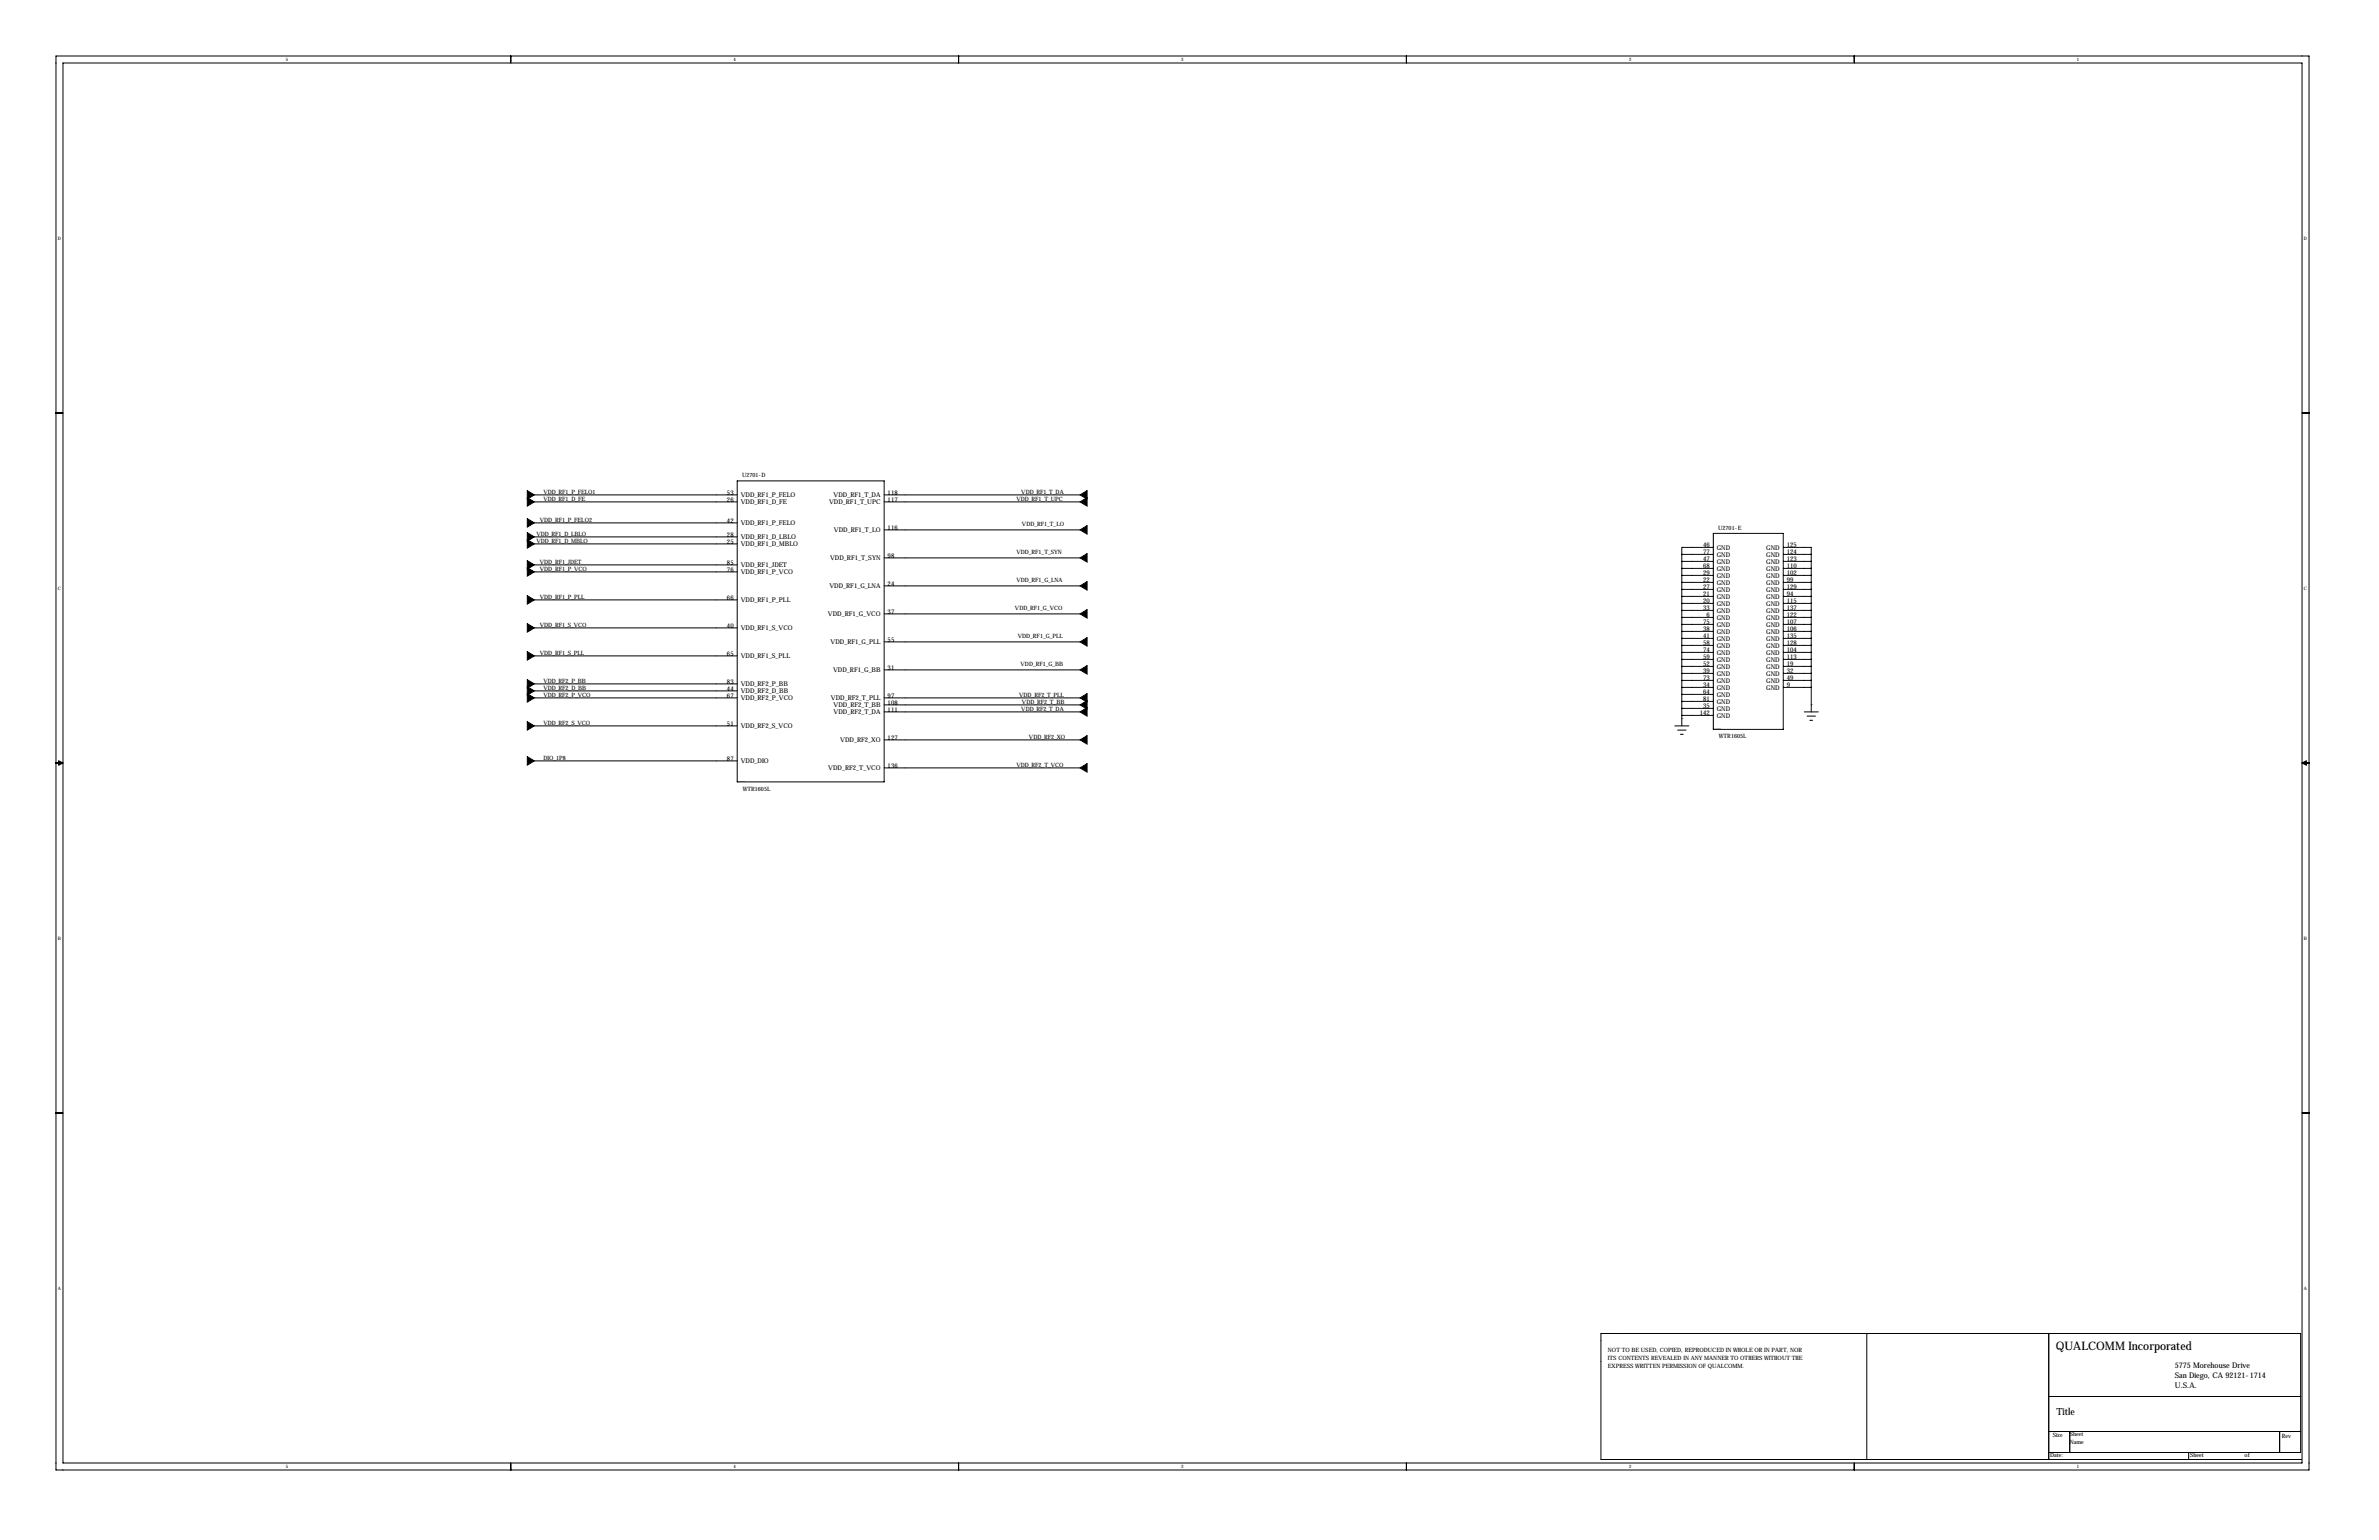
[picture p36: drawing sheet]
<svg xmlns="http://www.w3.org/2000/svg" width="864mm" height="559mm" viewBox="0 0 864 559" stroke-linecap="round" stroke-linejoin="round" font-family="sans-serif">
<defs><g id="words">
<text font-size="4.3" x="746.3" y="489.8">QUALCOMM Incorporated</text>
<text font-size="3.6" x="746.5" y="513.6">Title</text>
<g font-size="2.8">
<text x="789.4" y="496.3">5775 Morehouse Drive</text>
<text x="789.4" y="503.8">U.S.A.</text>
<text x="789.4" y="500">San Diego, CA 92121-1714</text>
</g>
<g font-size="2.4">
<text x="263.9" y="179.6">53</text>
<text x="322.2" y="179.6">118</text>
<text x="263.9" y="182.1">26</text>
<text x="268.9" y="180.5">VDD_RF1_P_FELO</text>
<text x="268.9" y="183.1">VDD_RF1_D_FE</text>
<text x="300.9" y="183.1">VDD_RF1_T_UPC</text>
<text x="302.6" y="180.5">VDD_RF1_T_DA</text>
<text x="322.2" y="182.1">117</text>
<text x="263.9" y="189.7">42</text>
<text x="268.9" y="190.7">VDD_RF1_P_FELO</text>
<text x="263.9" y="194.8">28</text>
<text x="263.9" y="197.4">25</text>
<text x="268.9" y="195.8">VDD_RF1_D_LBLO</text>
<text x="302.7" y="193.2">VDD_RF1_T_LO</text>
<text x="322.2" y="192.3">116</text>
<text x="268.9" y="198.3">VDD_RF1_D_MBLO</text>
<text x="301.3" y="203.4">VDD_RF1_T_SYN</text>
<text x="322.2" y="202.4">98</text>
<text x="618.2" y="198.6">46</text>
<text x="618.2" y="201.2">77</text>
<text x="618.2" y="203.7">47</text>
<text x="623.2" y="199.6">GND</text>
<text x="623.2" y="202.1">GND</text>
<text x="641.2" y="199.6">GND</text>
<text x="641.2" y="202.1">GND</text>
<text x="648.6" y="198.6">125</text>
<text x="648.6" y="201.2">124</text>
<text x="648.6" y="203.7">123</text>
<text x="263.9" y="205">85</text>
<text x="263.9" y="207.5">76</text>
<text x="268.9" y="205.9">VDD_RF1_JDET</text>
<text x="268.9" y="208.5">VDD_RF1_P_VCO</text>
<text x="618.2" y="206.2">68</text>
<text x="618.2" y="208.8">29</text>
<text x="623.2" y="204.6">GND</text>
<text x="623.2" y="207.2">GND</text>
<text x="623.2" y="209.7">GND</text>
<text x="641.2" y="204.6">GND</text>
<text x="641.2" y="207.2">GND</text>
<text x="641.2" y="209.7">GND</text>
<text x="648.6" y="206.2">110</text>
<text x="648.6" y="208.8">102</text>
<text x="301.1" y="213.5">VDD_RF1_G_LNA</text>
<text x="322.2" y="212.6">24</text>
<text x="618.2" y="211.3">22</text>
<text x="618.2" y="213.9">27</text>
<text x="623.2" y="212.3">GND</text>
<text x="623.2" y="214.8">GND</text>
<text x="641.2" y="212.3">GND</text>
<text x="641.2" y="214.8">GND</text>
<text x="648.6" y="211.3">99</text>
<text x="648.6" y="213.9">129</text>
<text x="263.9" y="217.7">66</text>
<text x="268.9" y="218.6">VDD_RF1_P_PLL</text>
<text x="618.2" y="216.4">21</text>
<text x="618.2" y="218.9">20</text>
<text x="618.2" y="221.5">33</text>
<text x="623.2" y="217.3">GND</text>
<text x="623.2" y="219.9">GND</text>
<text x="641.2" y="217.3">GND</text>
<text x="641.2" y="219.9">GND</text>
<text x="648.6" y="216.4">94</text>
<text x="648.6" y="218.9">115</text>
<text x="648.6" y="221.5">137</text>
<text x="263.9" y="227.8">40</text>
<text x="300.5" y="223.7">VDD_RF1_G_VCO</text>
<text x="322.2" y="222.8">37</text>
<text x="618.2" y="226.6">75</text>
<text x="619.5" y="224">6</text>
<text x="623.2" y="222.4">GND</text>
<text x="623.2" y="225">GND</text>
<text x="623.2" y="227.5">GND</text>
<text x="641.2" y="222.4">GND</text>
<text x="641.2" y="225">GND</text>
<text x="641.2" y="227.5">GND</text>
<text x="648.6" y="224">122</text>
<text x="648.6" y="226.6">107</text>
<text x="268.9" y="228.8">VDD_RF1_S_VCO</text>
<text x="301.5" y="233.9">VDD_RF1_G_PLL</text>
<text x="322.2" y="232.9">55</text>
<text x="618.2" y="229.1">38</text>
<text x="618.2" y="231.6">41</text>
<text x="623.2" y="230">GND</text>
<text x="623.2" y="232.6">GND</text>
<text x="641.2" y="230">GND</text>
<text x="641.2" y="232.6">GND</text>
<text x="648.6" y="229.1">106</text>
<text x="648.6" y="231.6">135</text>
<text x="263.9" y="238">65</text>
<text x="268.9" y="238.9">VDD_RF1_S_PLL</text>
<text x="618.2" y="234.2">58</text>
<text x="618.2" y="236.7">74</text>
<text x="618.2" y="239.3">59</text>
<text x="623.2" y="235.1">GND</text>
<text x="623.2" y="237.7">GND</text>
<text x="641.2" y="235.1">GND</text>
<text x="641.2" y="237.7">GND</text>
<text x="648.6" y="234.2">128</text>
<text x="648.6" y="236.7">104</text>
<text x="648.6" y="239.3">113</text>
<text x="302.4" y="244">VDD_RF1_G_BB</text>
<text x="322.2" y="243.1">31</text>
<text x="618.2" y="241.8">52</text>
<text x="618.2" y="244.3">39</text>
<text x="623.2" y="240.2">GND</text>
<text x="623.2" y="242.7">GND</text>
<text x="623.2" y="245.3">GND</text>
<text x="641.2" y="242.7">GND</text>
<text x="641.2" y="245.3">GND</text>
<text x="641.2" y="240.2">GND</text>
<text x="648.6" y="241.8">19</text>
<text x="648.6" y="244.3">32</text>
<text x="263.9" y="248.2">83</text>
<text x="263.9" y="250.7">44</text>
<text x="268.9" y="249.1">VDD_RF2_P_BB</text>
<text x="268.9" y="251.6">VDD_RF2_D_BB</text>
<text x="618.2" y="246.9">73</text>
<text x="618.2" y="249.4">34</text>
<text x="618.2" y="252">64</text>
<text x="623.2" y="247.8">GND</text>
<text x="623.2" y="250.4">GND</text>
<text x="641.2" y="247.8">GND</text>
<text x="641.2" y="250.4">GND</text>
<text x="648.6" y="246.9">49</text>
<text x="648.6" y="249.4">9</text>
<text x="263.9" y="253.2">67</text>
<text x="268.9" y="254.2">VDD_RF2_P_VCO</text>
<text x="301.6" y="254.2">VDD_RF2_T_PLL</text>
<text x="302.6" y="256.7">VDD_RF2_T_BB</text>
<text x="322.2" y="253.2">97</text>
<text x="322.2" y="255.8">108</text>
<text x="618.2" y="254.5">81</text>
<text x="618.2" y="257">35</text>
<text x="623.2" y="252.9">GND</text>
<text x="623.2" y="255.4">GND</text>
<text x="623.2" y="258">GND</text>
<text x="263.9" y="263.4">51</text>
<text x="302.6" y="259.3">VDD_RF2_T_DA</text>
<text x="322.2" y="258.3">111</text>
<text x="617" y="259.6">142</text>
<text x="623.2" y="260.5">GND</text>
<text x="268.9" y="264.3">VDD_RF2_S_VCO</text>
<text x="305" y="269.4">VDD_RF2_XO</text>
<text x="322.2" y="268.5">127</text>
<text x="263.9" y="276.1">87</text>
<text x="268.9" y="277">VDD_DIO</text>
<text x="300.7" y="279.6">VDD_RF2_T_VCO</text>
<text x="322.2" y="278.6">136</text>
</g>
<g font-size="2.1">
<text x="269.4" y="173.2">U2701-D</text>
<text x="197.3" y="179.3">VDD_RF1_P_FELO1</text>
<text x="370.7" y="179.3">VDD_RF1_T_DA</text>
<text x="197.3" y="181.9">VDD_RF1_D_FE</text>
<text x="369" y="181.9">VDD_RF1_T_UPC</text>
<text x="196" y="189.5">VDD_RF1_P_FELO2</text>
<text x="371" y="190.8">VDD_RF1_T_LO</text>
<text x="194.7" y="197.1">VDD_RF1_D_MBLO</text>
<text x="194.7" y="194.6">VDD_RF1_D_LBLO</text>
<text x="623.7" y="192.3">U2701-E</text>
<text x="369" y="200.9">VDD_RF1_T_SYN</text>
<text x="196" y="207.3">VDD_RF1_P_VCO</text>
<text x="196" y="204.7">VDD_RF1_JDET</text>
<text x="369" y="211.1">VDD_RF1_G_LNA</text>
<text x="196" y="217.4">VDD_RF1_P_PLL</text>
<text x="368.5" y="221.2">VDD_RF1_G_VCO</text>
<text x="196" y="227.6">VDD_RF1_S_VCO</text>
<text x="369.5" y="231.4">VDD_RF1_G_PLL</text>
<text x="196" y="237.7">VDD_RF1_S_PLL</text>
<text x="370.5" y="241.6">VDD_RF1_G_BB</text>
<text x="197.3" y="247.9">VDD_RF2_P_BB</text>
<text x="197.3" y="250.4">VDD_RF2_D_BB</text>
<text x="197.3" y="253">VDD_RF2_P_VCO</text>
<text x="370" y="253">VDD_RF2_T_PLL</text>
<text x="371" y="255.5">VDD_RF2_T_BB</text>
<text x="197.3" y="263.1">VDD_RF2_S_VCO</text>
<text x="370.7" y="258.1">VDD_RF2_T_DA</text>
<text x="373.5" y="268.2">VDD_RF2_XO</text>
<text x="624" y="268">WTR1605L</text>
<text x="197.3" y="275.8">DIO_1P8</text>
<text x="369" y="278.4">VDD_RF2_T_VCO</text>
<text x="269.6" y="287">WTR1605L</text>
<text x="583.7" y="490.6">NOT TO BE USED, COPIED, REPRODUCED IN WHOLE OR IN PART, NOR</text>
<text x="583.7" y="496.2">EXPRESS WRITTEN PERMISSION OF QUALCOMM.</text>
<text x="583.7" y="493.4">ITS CONTENTS REVEALED IN ANY MANNER TO OTHERS WITHOUT THE</text>
<text x="745.2" y="521.4">Size</text>
<text x="751.3" y="521.1">Sheet</text>
<text x="828.3" y="521.6">Rev</text>
<text x="751.3" y="523.9">Name</text>
<text x="744.2" y="528.7">Date:</text>
<text x="795" y="528.7">Sheet</text>
<text x="814.8" y="528.7">of</text>
</g>
<g font-size="1.7">
<text x="103.7" y="22.2">5</text>
<text x="266.3" y="22.2">4</text>
<text x="428.8" y="22.2">3</text>
<text x="591.4" y="22.2">2</text>
<text x="754" y="22.2">1</text>
<text x="21" y="87">D</text>
<text x="836.4" y="87">D</text>
<text x="21" y="214">C</text>
<text x="836.4" y="214">C</text>
<text x="21" y="341">B</text>
<text x="836.4" y="341">B</text>
<text x="21" y="468">A</text>
<text x="836.4" y="468">A</text>
<text x="103.7" y="532.8">5</text>
<text x="266.3" y="532.8">4</text>
<text x="428.8" y="532.8">3</text>
<text x="591.4" y="532.8">2</text>
<text x="754" y="532.8">1</text>
</g>
<g font-size=".4">
<text x="657.5" y="255.8">GND</text>
<text x="610.5" y="260.9">GND</text>
<text x="621.9" y="264.7">RF-TR-WTR1605L</text>
<text x="267.6" y="283.7">RF-TR-WTR1605L</text>
</g>
</g></defs>
<g fill="none" stroke="#000" stroke-width=".36">
<path d="M20.3 20.3h817.9v513.1h-817.9zM22.9 22.9h812.8v508h-812.8zM185.4 20.3v2.6M348 20.3v2.6M510.5 20.3v2.6M673.1 20.3v2.6M20.3 149.9h2.6M835.7 149.9h2.5M194 179.6h73.6M267.6 174.5h53.4v109.2h-53.4zM321 179.6h71.1M194 189.7h73.6"/>
<path d="M194 194.8h73.6M194 182.1h73.6M194 197.4h73.6M321 182.1h71.1M321 192.3h71.1M621.9 198.6h-11.4v2.6M621.9 193.5h25.4v71.2h-25.4zM647.3 198.6h10.2v2.6M194 205h73.6M194 207.5h73.6M194 217.7h73.6M321 202.4h71.1"/>
<path d="M321 212.6h71.1M610.5 201.2h11.4M610.5 203.7h11.4M610.5 206.2h11.4M610.5 208.8h11.4M610.5 211.3h11.4M610.5 213.9h11.4M610.5 216.4h11.4M610.5 218.9h11.4M610.5 201.2v62.2M647.3 201.2h10.2M647.3 203.7h10.2"/>
<path d="M647.3 206.2h10.2M647.3 208.8h10.2M647.3 211.3h10.2M647.3 213.9h10.2M647.3 216.4h10.2M647.3 218.9h10.2M657.5 201.2v57.1M194 227.8h73.6M194 238h73.6M321 222.8h71.1M321 232.9h71.1M610.5 221.5h11.4"/>
<path d="M610.5 224h11.4M610.5 226.6h11.4M610.5 229.1h11.4M610.5 231.6h11.4M610.5 234.2h11.4M610.5 236.7h11.4M610.5 239.3h11.4M647.3 221.5h10.2M647.3 224h10.2M647.3 226.6h10.2M647.3 229.1h10.2M647.3 231.6h10.2"/>
<path d="M647.3 234.2h10.2M647.3 236.7h10.2M647.3 239.3h10.2M194 248.2h73.6M194 250.7h73.6M194 253.2h73.6M321 253.2h71.1M321 258.3h71.1M321 255.8h71.1M321 243.1h71.1M610.5 241.8h11.4M610.5 244.3h11.4"/>
<path d="M610.5 246.9h11.4M610.5 249.4h11.4M610.5 252h11.4M610.5 254.5h11.4M610.5 257h11.4M610.5 259.6h11.4M647.3 241.8h10.2M647.3 244.3h10.2M647.3 246.9h10.2M647.3 249.4h10.2M655 258.3h5M656 259.8h3"/>
<path d="M20.3 276.9h2.6M21.3 276.1l1.6 .8-1.6 .7zM194 263.4h73.6M194 276.1h73.6M321 278.6h71.1M321 268.5h71.1M608 263.4h5.1M609 264.9h3M610 266.4h1M657 261.4h1M835.7 276.9h2.5M835.7 276.9l1.5-.8v1.5z"/>
<path d="M20.3 403.9h2.6M835.7 403.9h2.5M677.7 483.9v45.7M743.7 483.9v45.7M743.7 506.7h91.5M743.7 519.4h91.5M751.3 519.4v7.6M827.5 519.4v7.6M185.4 530.9v2.5M348 530.9v2.5M510.5 530.9v2.5M673.1 530.9v2.5"/>
<path d="M743.7 527h91.5v-43.1h-254v45.7h254M794.5 529.6h.1M794.5 527v2.6M835.2 529.6h.1"/>
</g>
<g fill="#000" stroke="#000" stroke-width=".36">
<path d="M191.4 178.1l2.6 1.5-2.6 1.5zM392.1 179.6l2.5-1.5v3zM191.4 195.8l2.6 1.6-2.6 1.5zM191.4 193.3l2.6 1.5-2.6 1.5zM191.4 180.6l2.6 1.5-2.6 1.5zM191.4 188.2l2.6 1.5-2.6 1.6zM392.1 192.3l2.5-1.5v3zM392.1 182.1l2.5-1.5v3zM191.4 216.2l2.6 1.5-2.6 1.5zM191.4 203.5l2.6 1.5-2.6 1.5zM191.4 206l2.6 1.5-2.6 1.5zM392.1 212.6l2.5-1.5v3z"/>
<path d="M392.1 202.4l2.5-1.5v3.1zM191.4 226.3l2.6 1.5-2.6 1.6zM191.4 236.5l2.6 1.5-2.6 1.5zM392.1 222.8l2.5-1.6v3.1zM392.1 232.9l2.5-1.5v3zM191.4 251.7l2.6 1.5-2.6 1.6zM191.4 246.6l2.6 1.6-2.6 1.5zM191.4 249.2l2.6 1.5-2.6 1.5zM392.1 255.8l2.5-1.5v3zM392.1 258.3l2.5-1.5v3zM392.1 253.2l2.5-1.5v3.1zM392.1 243.1l2.5-1.5v3z"/>
<path d="M191.4 274.6l2.6 1.5-2.6 1.5zM191.4 261.9l2.6 1.5-2.6 1.5zM392.1 268.5l2.5-1.5v3zM392.1 278.6l2.5-1.5v3.1z"/>
</g>
<use href="#words"/>
</svg>
